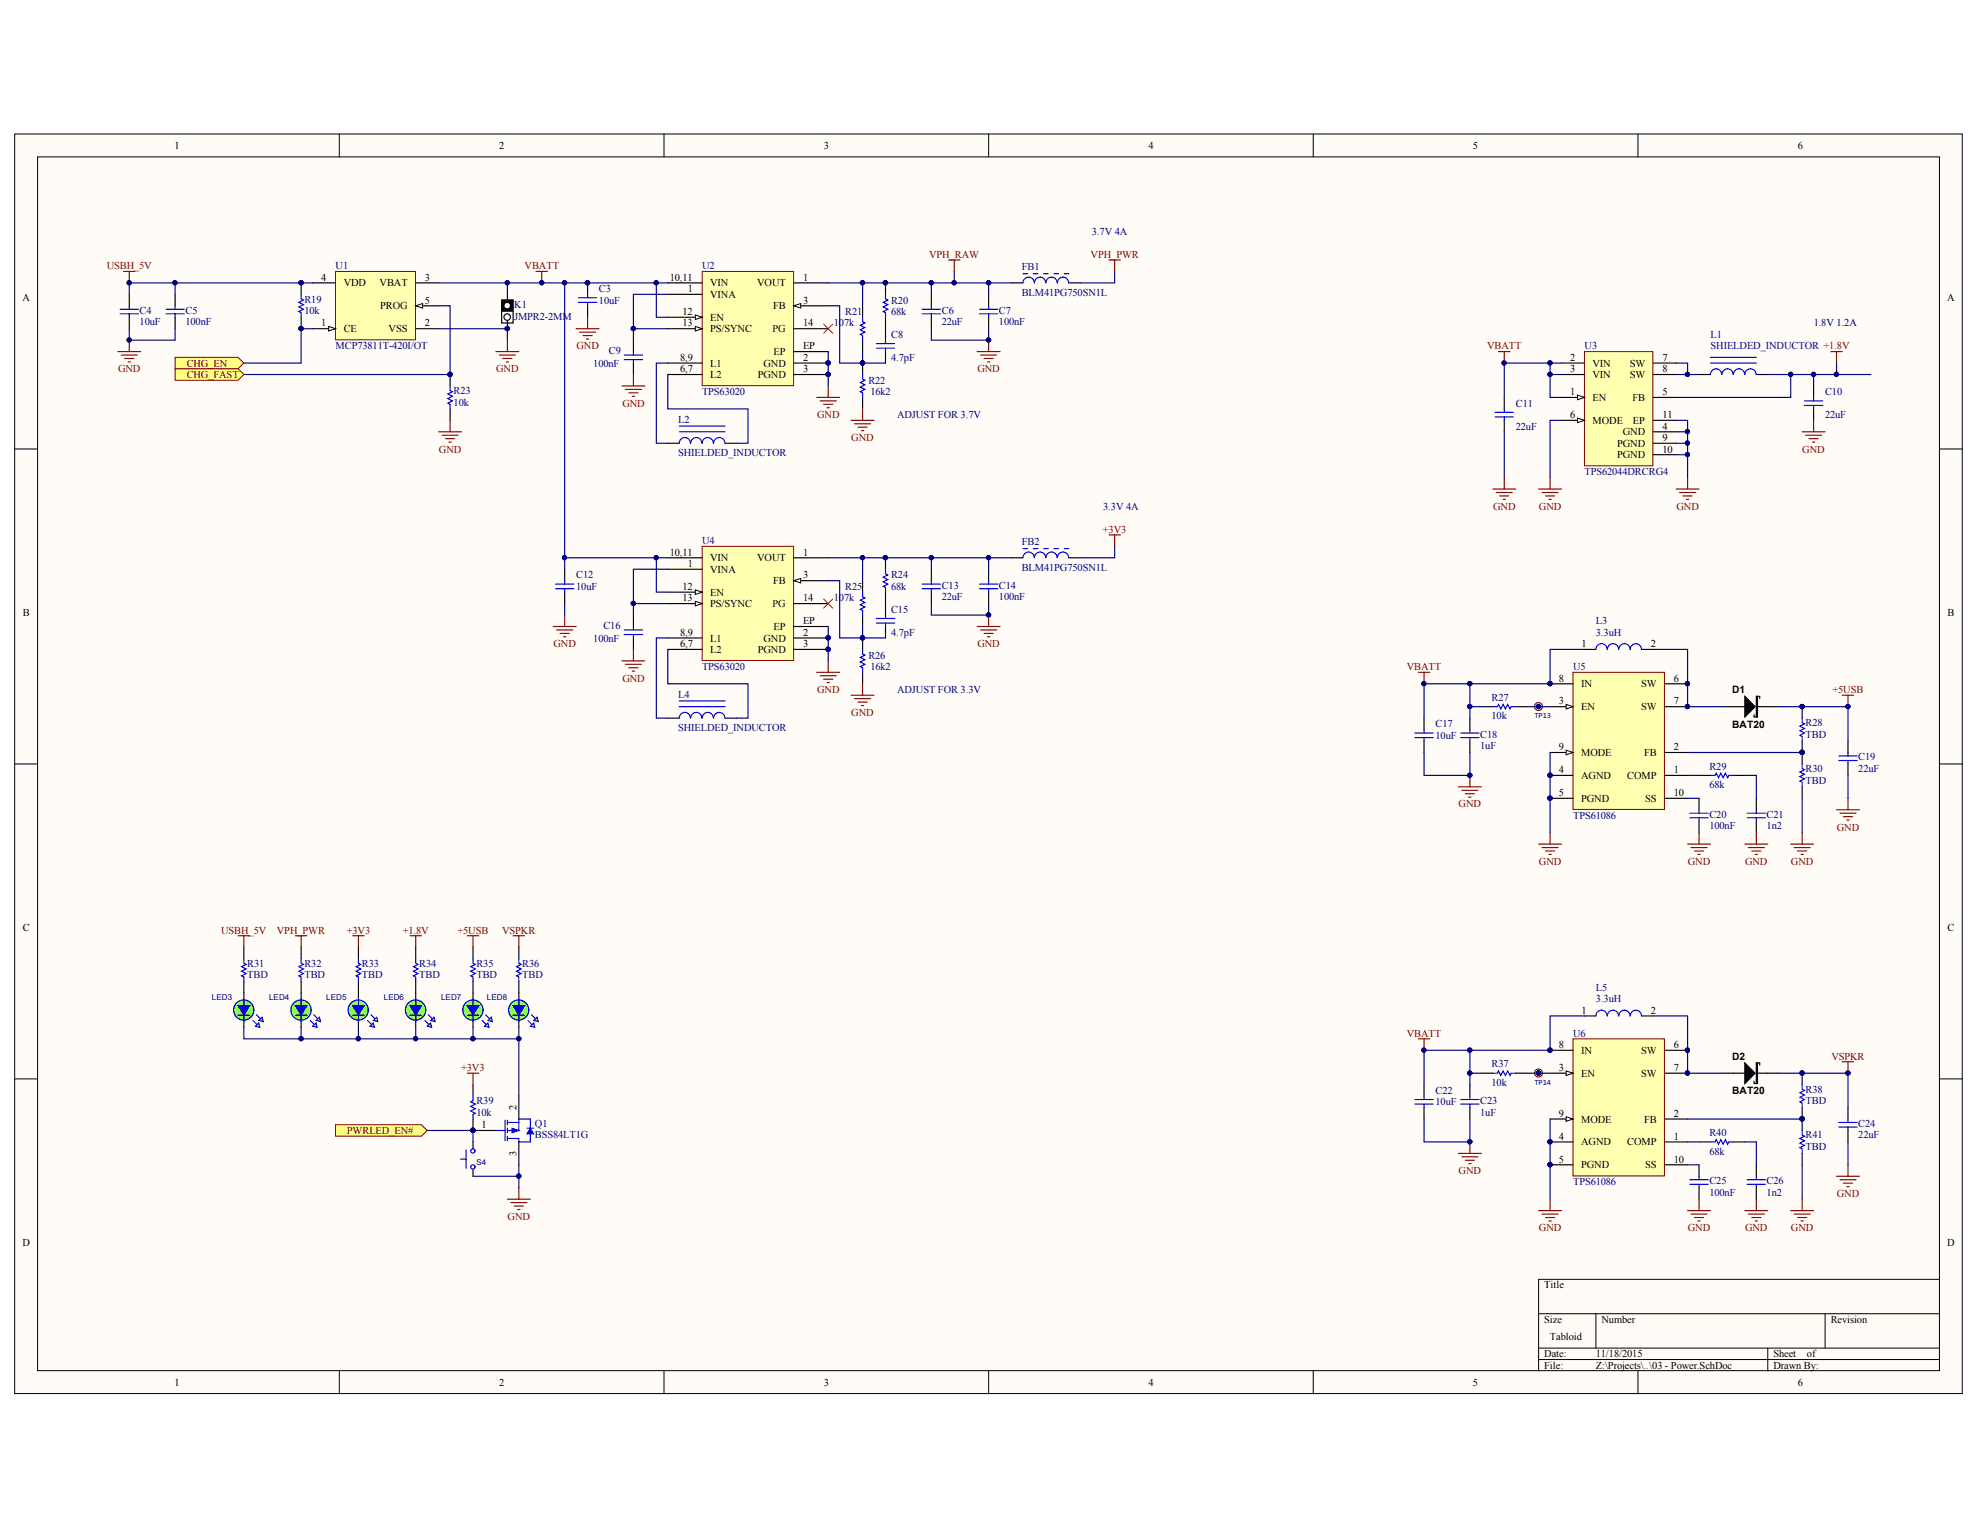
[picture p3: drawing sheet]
<svg xmlns="http://www.w3.org/2000/svg" width="279mm" height="216mm" viewBox="0 0 279 216" stroke-linecap="round" stroke-linejoin="round" font-family="sans-serif">
<defs><g id="words">
<g font-size="1.5">
<text x="24.6" y="21">1</text>
<text x="70.4" y="21">2</text>
<text x="116.2" y="21">3</text>
<text x="162.1" y="21">4</text>
<text x="207.9" y="21">5</text>
<text x="253.7" y="21">6</text>
<text x="45.3" y="39.6">4</text>
<text x="48.5" y="40.4">VDD</text>
<text x="53.6" y="40.4">VBAT</text>
<text x="60" y="39.6">3</text>
<text x="94.5" y="39.6">10,11</text>
<text x="97.1" y="41.2">1</text>
<text x="100.2" y="40.4">VIN</text>
<text x="106.8" y="40.4">VOUT</text>
<text x="113.3" y="39.6">1</text>
<text x="3.2" y="42.4">A</text>
<text x="45.3" y="46.1">1</text>
<text x="48.5" y="46.9">CE</text>
<text x="53.7" y="43.7">PROG</text>
<text x="54.8" y="46.9">VSS</text>
<text x="60" y="46.1">2</text>
<text x="60" y="42.9">5</text>
<text x="96.3" y="44.5">12</text>
<text x="96.3" y="46.1">13</text>
<text x="100.2" y="45.3">EN</text>
<text x="100.2" y="46.9">PS/SYNC</text>
<text x="100.2" y="42">VINA</text>
<text x="109" y="46.9">PG</text>
<text x="109.1" y="43.7">FB</text>
<text x="113.3" y="42.9">3</text>
<text x="113.3" y="46.1">14</text>
<text x="274.8" y="42.4">A</text>
<text x="96" y="50.9">8,9</text>
<text x="96" y="52.5">6,7</text>
<text x="100.2" y="51.7">L1</text>
<text x="100.2" y="53.3">L2</text>
<text x="106.9" y="53.3">PGND</text>
<text x="107.7" y="51.7">GND</text>
<text x="109.2" y="50.1">EP</text>
<text x="113.3" y="50.9">2</text>
<text x="113.3" y="52.5">3</text>
<text x="113.3" y="49.3">EP</text>
<text x="221.6" y="50.9">2</text>
<text x="221.6" y="52.5">3</text>
<text x="224.7" y="51.7">VIN</text>
<text x="224.7" y="53.3">VIN</text>
<text x="230" y="51.7">SW</text>
<text x="230" y="53.3">SW</text>
<text x="234.6" y="50.9">7</text>
<text x="234.6" y="52.5">8</text>
<text x="221.6" y="55.7">1</text>
<text x="221.6" y="59">6</text>
<text x="224.7" y="56.6">EN</text>
<text x="224.7" y="59.8">MODE</text>
<text x="230.3" y="56.6">FB</text>
<text x="230.4" y="59.8">EP</text>
<text x="234.6" y="55.7">5</text>
<text x="234.6" y="59">11</text>
<text x="228.2" y="63.1">PGND</text>
<text x="228.2" y="64.7">PGND</text>
<text x="229" y="61.4">GND</text>
<text x="234.6" y="60.6">4</text>
<text x="234.6" y="62.2">9</text>
<text x="234.6" y="63.9">10</text>
<text x="94.5" y="78.4">10,11</text>
<text x="96.3" y="83.3">12</text>
<text x="97.1" y="80">1</text>
<text x="100.2" y="79.2">VIN</text>
<text x="100.2" y="80.8">VINA</text>
<text x="106.8" y="79.2">VOUT</text>
<text x="109.1" y="82.4">FB</text>
<text x="113.3" y="81.6">3</text>
<text x="113.3" y="78.4">1</text>
<text x="3.2" y="86.9">B</text>
<text x="96" y="89.7">8,9</text>
<text x="96.3" y="84.9">13</text>
<text x="100.2" y="84.1">EN</text>
<text x="100.2" y="85.7">PS/SYNC</text>
<text x="109" y="85.7">PG</text>
<text x="109.2" y="88.9">EP</text>
<text x="113.3" y="89.7">2</text>
<text x="113.3" y="88.1">EP</text>
<text x="113.3" y="84.9">14</text>
<text x="274.8" y="86.9">B</text>
<text x="96" y="91.3">6,7</text>
<text x="100.2" y="90.5">L1</text>
<text x="100.2" y="92.1">L2</text>
<text x="106.9" y="92.1">PGND</text>
<text x="107.7" y="90.5">GND</text>
<text x="113.3" y="91.3">3</text>
<text x="223.2" y="91.3">1</text>
<text x="233" y="91.3">2</text>
<text x="219.9" y="96.2">8</text>
<text x="219.9" y="99.4">3</text>
<text x="223.1" y="97">IN</text>
<text x="223.1" y="100.2">EN</text>
<text x="231.6" y="97">SW</text>
<text x="231.6" y="100.2">SW</text>
<text x="236.2" y="96.2">6</text>
<text x="236.2" y="99.4">7</text>
<text x="219.9" y="105.9">9</text>
<text x="223.1" y="106.7">MODE</text>
<text x="232" y="106.7">FB</text>
<text x="236.2" y="105.9">2</text>
<text x="219.9" y="109.1">4</text>
<text x="219.9" y="112.3">5</text>
<text x="223.1" y="109.9">AGND</text>
<text x="223.1" y="113.1">PGND</text>
<text x="229.6" y="109.9">COMP</text>
<text x="232.2" y="113.1">SS</text>
<text x="236.2" y="112.3">10</text>
<text x="236.2" y="109.1">1</text>
<text x="3.2" y="131.3">C</text>
<text x="274.8" y="131.3">C</text>
<text x="223.2" y="143.1">1</text>
<text x="233" y="143.1">2</text>
<text x="219.9" y="147.9">8</text>
<text x="223.1" y="148.7">IN</text>
<text x="231.6" y="148.7">SW</text>
<text x="236.2" y="147.9">6</text>
<text x="219.9" y="151.1">3</text>
<text x="223.1" y="151.9">EN</text>
<text x="231.6" y="151.9">SW</text>
<text x="236.2" y="151.1">7</text>
<text x="67.9" y="159.2">1</text>
<text x="72.9" y="156.6" transform="rotate(-90 72.9 156.6)">2</text>
<text x="219.9" y="157.6">9</text>
<text x="219.9" y="160.8">4</text>
<text x="223.1" y="158.4">MODE</text>
<text x="223.1" y="161.6">AGND</text>
<text x="229.6" y="161.6">COMP</text>
<text x="232" y="158.4">FB</text>
<text x="236.2" y="160.8">1</text>
<text x="236.2" y="157.6">2</text>
<text x="72.9" y="163.2" transform="rotate(-90 72.9 163.2)">3</text>
<text x="219.9" y="164.1">5</text>
<text x="223.1" y="164.9">PGND</text>
<text x="232.2" y="164.9">SS</text>
<text x="236.2" y="164.1">10</text>
<text x="3.2" y="175.8">D</text>
<text x="274.8" y="175.8">D</text>
<text x="217.9" y="181.8">Title</text>
<text x="217.9" y="186.7">Size</text>
<text x="217.9" y="191.5">Date:</text>
<text x="218.7" y="189.1">Tabloid</text>
<text x="225.2" y="191.5">11/18/2015</text>
<text x="226" y="186.7">Number</text>
<text x="250.3" y="191.5">Sheet</text>
<text x="255" y="191.5">of</text>
<text x="258.3" y="186.7">Revision</text>
<text x="24.6" y="195.6">1</text>
<text x="70.4" y="195.6">2</text>
<text x="116.2" y="195.6">3</text>
<text x="162.1" y="195.6">4</text>
<text x="207.9" y="195.6">5</text>
<text x="217.9" y="193.1">File:</text>
<text x="225.2" y="193.1">Z:\Projects\..\03 - Power.SchDoc</text>
<text x="250.3" y="193.1">Drawn By:</text>
<text x="253.7" y="195.6">6</text>
</g>
<g font-size="1.5" fill="#000080">
<text x="154.1" y="33.1">3.7V 4A</text>
<text x="47.4" y="38">U1</text>
<text x="84.5" y="41.2">C3</text>
<text x="99.1" y="38">U2</text>
<text x="144.2" y="38.2">FB1</text>
<text x="144.2" y="41.7">BLM41PG750SN1L</text>
<text x="19.7" y="45.9">10uF</text>
<text x="19.7" y="44.3">C4</text>
<text x="26.2" y="45.9">100nF</text>
<text x="26.2" y="44.3">C5</text>
<text x="43" y="44.3">10k</text>
<text x="43" y="42.7">R19</text>
<text x="72.6" y="43.5">K1</text>
<text x="72.6" y="45.1">JMPR2-2MM</text>
<text x="84.5" y="42.9">10uF</text>
<text x="117.7" y="46.1">107k</text>
<text x="119.3" y="44.5">R21</text>
<text x="125.7" y="47.7">C8</text>
<text x="125.7" y="44.5">68k</text>
<text x="125.7" y="42.9">R20</text>
<text x="132.9" y="45.9">22uF</text>
<text x="132.9" y="44.3">C6</text>
<text x="141" y="45.9">100nF</text>
<text x="141" y="44.3">C7</text>
<text x="241.4" y="47.7">L1</text>
<text x="255.9" y="46.1">1.8V 1.2A</text>
<text x="47.4" y="49.3">MCP73811T-420I/OT</text>
<text x="83.7" y="51.7">100nF</text>
<text x="85.9" y="50">C9</text>
<text x="125.7" y="50.9">4.7pF</text>
<text x="223.6" y="49.3">U3</text>
<text x="241.4" y="49.3">SHIELDED_INDUCTOR +1.8V</text>
<text x="64" y="57.2">10k</text>
<text x="64" y="55.6">R23</text>
<text x="95.7" y="59.6">L2</text>
<text x="99.1" y="55.7">TPS63020</text>
<text x="122.5" y="54.1">R22</text>
<text x="122.8" y="55.7">16k2</text>
<text x="126.6" y="59">ADJUST FOR 3.7V</text>
<text x="213.9" y="57.4">C11</text>
<text x="257.5" y="59">22uF</text>
<text x="257.5" y="55.7">C10</text>
<text x="95.7" y="64.3">SHIELDED_INDUCTOR</text>
<text x="213.9" y="60.6">22uF</text>
<text x="155.7" y="71.9">3.3V 4A</text>
<text x="223.6" y="67.1">TPS62044DRCRG4</text>
<text x="99.1" y="76.8">U4</text>
<text x="144.2" y="76.9">FB2</text>
<text x="81.3" y="83.3">10uF</text>
<text x="81.3" y="81.6">C12</text>
<text x="119.3" y="83.3">R25</text>
<text x="125.7" y="83.3">68k</text>
<text x="125.7" y="81.6">R24</text>
<text x="132.9" y="83.1">C13</text>
<text x="141" y="83.1">C14</text>
<text x="144.2" y="80.5">BLM41PG750SN1L</text>
<text x="85.2" y="88.8">C16</text>
<text x="117.7" y="84.9">107k</text>
<text x="125.7" y="89.7">4.7pF</text>
<text x="125.7" y="86.5">C15</text>
<text x="132.9" y="84.7">22uF</text>
<text x="141" y="84.7">100nF</text>
<text x="225.2" y="88.1">L3</text>
<text x="225.2" y="89.7">3.3uH</text>
<text x="83.7" y="90.5">100nF</text>
<text x="99.1" y="94.5">TPS63020</text>
<text x="122.5" y="92.9">R26</text>
<text x="122.8" y="94.5">16k2</text>
<text x="222" y="94.5">U5</text>
<text x="95.7" y="98.4">L4</text>
<text x="126.6" y="97.8">ADJUST FOR 3.3V</text>
<text x="210.5" y="101.5">10k</text>
<text x="210.5" y="98.9">R27</text>
<text x="95.7" y="103.1">SHIELDED_INDUCTOR</text>
<text x="202.6" y="104.3">10uF</text>
<text x="202.6" y="102.6">C17</text>
<text x="208.9" y="105.7">1uF</text>
<text x="208.9" y="104.1">C18</text>
<text x="254.8" y="104.1">TBD</text>
<text x="254.8" y="102.5">R28</text>
<text x="262.2" y="107.3">C19</text>
<text x="241.2" y="111.2">68k</text>
<text x="241.2" y="108.6">R29</text>
<text x="254.8" y="110.6">TBD</text>
<text x="254.8" y="109">R30</text>
<text x="262.2" y="109">22uF</text>
<text x="222" y="115.6">TPS61086</text>
<text x="241.2" y="117">100nF</text>
<text x="241.2" y="115.4">C20</text>
<text x="249.3" y="117">1n2</text>
<text x="249.3" y="115.4">C21</text>
<text x="34.9" y="136.4">R31</text>
<text x="43" y="136.4">R32</text>
<text x="51.1" y="136.4">R33</text>
<text x="59.2" y="136.4">R34</text>
<text x="67.2" y="136.4">R35</text>
<text x="73.7" y="136.4">R36</text>
<text x="34.9" y="138">TBD</text>
<text x="43" y="138">TBD</text>
<text x="51.1" y="138">TBD</text>
<text x="59.2" y="138">TBD</text>
<text x="67.2" y="138">TBD</text>
<text x="73.7" y="138">TBD</text>
<text x="225.2" y="139.8">L5</text>
<text x="225.2" y="141.4">3.3uH</text>
<text x="222" y="146.3">U6</text>
<text x="67.2" y="155.8">R39</text>
<text x="202.6" y="156">10uF</text>
<text x="202.6" y="154.3">C22</text>
<text x="208.9" y="155.8">C23</text>
<text x="210.5" y="153.2">10k</text>
<text x="210.5" y="150.6">R37</text>
<text x="254.8" y="155.8">TBD</text>
<text x="254.8" y="154.2">R38</text>
<text x="67.2" y="157.4">10k</text>
<text x="75.5" y="159">Q1</text>
<text x="75.5" y="160.6">BSS84LT1G</text>
<text x="208.9" y="157.4">1uF</text>
<text x="241.2" y="160.3">R40</text>
<text x="254.8" y="160.6">R41</text>
<text x="262.2" y="160.6">22uF</text>
<text x="262.2" y="159">C24</text>
<text x="222" y="167.3">TPS61086</text>
<text x="241.2" y="167.1">C25</text>
<text x="241.2" y="162.9">68k</text>
<text x="249.3" y="167.1">C26</text>
<text x="254.8" y="162.3">TBD</text>
<text x="241.2" y="168.8">100nF</text>
<text x="249.3" y="168.8">1n2</text>
</g>
<g font-size="1.5" fill="#800000">
<text x="15.1" y="38">USBH_5V</text>
<text x="74" y="38">VBATT</text>
<text x="131.1" y="36.4">VPH_RAW</text>
<text x="153.9" y="36.4">VPH_PWR</text>
<text x="16.7" y="52.5">GND</text>
<text x="26.3" y="51.7">CHG_EN</text>
<text x="26.3" y="53.3">CHG_FAST</text>
<text x="70" y="52.5">GND</text>
<text x="81.3" y="49.3">GND</text>
<text x="137.9" y="52.5">GND</text>
<text x="209.8" y="49.3">VBATT</text>
<text x="87.8" y="57.4">GND</text>
<text x="115.3" y="59">GND</text>
<text x="61.9" y="63.9">GND</text>
<text x="120.1" y="62.2">GND</text>
<text x="254.3" y="63.9">GND</text>
<text x="210.7" y="71.9">GND</text>
<text x="217.2" y="71.9">GND</text>
<text x="236.6" y="71.9">GND</text>
<text x="155.6" y="75.1">+3V3</text>
<text x="78.1" y="91.3">GND</text>
<text x="137.9" y="91.3">GND</text>
<text x="198.5" y="94.5">VBATT</text>
<text x="87.8" y="96.2">GND</text>
<text x="115.3" y="97.8">GND</text>
<text x="120.1" y="101">GND</text>
<text x="258.6" y="97.8">+5USB</text>
<text x="205.8" y="113.9">GND</text>
<text x="259.2" y="117.2">GND</text>
<text x="217.2" y="122">GND</text>
<text x="238.2" y="122">GND</text>
<text x="246.2" y="122">GND</text>
<text x="252.7" y="122">GND</text>
<text x="31.2" y="131.7">USBH_5V</text>
<text x="39.1" y="131.7">VPH_PWR</text>
<text x="48.9" y="131.7">+3V3</text>
<text x="56.8" y="131.7">+1.8V</text>
<text x="64.6" y="131.7">+5USB</text>
<text x="70.9" y="131.7">VSPKR</text>
<text x="198.5" y="146.3">VBATT</text>
<text x="258.4" y="149.5">VSPKR</text>
<text x="65.1" y="151.1">+3V3</text>
<text x="49" y="160">PWRLED_EN#</text>
<text x="205.8" y="165.7">GND</text>
<text x="71.6" y="172.1">GND</text>
<text x="217.2" y="173.7">GND</text>
<text x="238.2" y="173.7">GND</text>
<text x="246.2" y="173.7">GND</text>
<text x="252.7" y="173.7">GND</text>
<text x="259.2" y="168.9">GND</text>
</g>
<g font-size="1.4">
<text x="244.4" y="97.8">D1</text>
<text x="244.4" y="102.7">BAT20</text>
<text x="244.4" y="149.5">D2</text>
<text x="244.4" y="154.3">BAT20</text>
</g>
<g font-size="1.1" fill="#000080">
<text x="216.5" y="101.3">TP13</text>
<text x="29.9" y="141.2">LED3</text>
<text x="38" y="141.2">LED4</text>
<text x="46" y="141.2">LED5</text>
<text x="54.2" y="141.2">LED6</text>
<text x="62.2" y="141.2">LED7</text>
<text x="68.7" y="141.2">LED8</text>
<text x="216.5" y="153">TP14</text>
<text x="67.2" y="164.4">S4</text>
</g>
</g></defs>
<g fill="#fffcf8" stroke="#000" stroke-width=".14">
<path d="M2.1 18.9h274.8v177.7h-274.8z"/>
<path d="M5.3 22.1h268.4v171.3h-268.4z"/>
</g>
<g fill="none" stroke="#000" stroke-width=".14">
<path d="M47.9 18.9v3.2M93.7 18.9v3.2M139.5 18.9v3.2M185.3 18.9v3.2M231.1 18.9v3.2M2.1 63.4h3.2M273.7 63.4h3.2M2.1 107.8h3.2M273.7 107.8h3.2M2.1 152.2h3.2M273.7 152.2h3.2M47.9 193.5v3.2"/>
<path d="M93.7 193.5v3.2M139.5 193.5v3.2M185.3 193.5v3.2M217.1 185.4h56.6M217.1 190.2h56.6M217.1 191.8h56.6M225.2 185.4v4.8M231.1 193.5v3.2M249.5 190.2v3.3M257.5 185.4v4.8M273.7 180.5h-56.6v13"/>
</g>
<path d="M142.7 39.9h1.7M150.8 39.9h1.6M70.8 42.3h1.6v3.3h-1.6zM71.6 41.5v2.1M71.6 44.3v2.1M131.4 41.5v1.7M131.4 44.8v1.6M139.5 41.5v1.7M139.5 44.8v1.6" fill="none" stroke="#000" stroke-width=".16"/>
<g fill="none" stroke="#00f" stroke-width=".16">
<path d="M144.4 38.6h.6M145.8 38.6h.7M145.9 39.9a.79 .79 0 0 0-.8-.8 .79 .79 0 0 0-.7 .8M147.3 38.6h.6M147.6 39.9a.79 .79 0 0 0-.8-.8 .79 .79 0 0 0-.8 .8M148.7 38.6h.7M149.2 39.9a.79 .79 0 0 0-.8-.8 .79 .79 0 0 0-.8 .8M150.2 38.6h.6M150.8 39.9a.79 .79 0 0 0-.8-.8 .79 .79 0 0 0-.8 .8M130.1 43.6h2.6M130.1 44.3h2.6M131.4 43.2v.4"/>
<path d="M131.4 44.3v.5M138.2 43.6h2.6M138.2 44.3h2.6M139.5 43.2v.4M139.5 44.3v.5"/>
</g>
<path d="M134.7 38.3v1.6M139.5 39.9v1.6M157.3 38.3v1.6h-4.9M131.4 46.4v1.6h8.1v-1.6" fill="none" stroke="#000080" stroke-width=".16"/>
<g fill="#000080" stroke="#000080" stroke-width=".14">
<circle cx="139.5" cy="39.9" r=".3"/>
<circle cx="139.5" cy="48" r=".3"/>
<circle cx="134.6" cy="39.9" r=".3"/>
<circle cx="71.6" cy="46.4" r=".3"/>
</g>
<g fill="none" stroke="#800000" stroke-width=".16">
<path d="M133.8 36.7h1.7M134.7 36.7v1.6M156.5 36.7h1.6M157.3 36.7v1.6M70 49.6h3.2M70.5 50.1h2.2M71 50.6h1.2M71.4 51.1h.4M71.6 48v1.6M137.9 49.6h3.2M138.4 50.1h2.2M138.9 50.6h1.3"/>
<path d="M139.3 51.1h.4M139.5 48v1.6"/>
</g>
<circle cx="71.6" cy="44.7" r=".46" fill="#f0ffff" stroke="#000" stroke-width=".16"/>
<path d="M70.8 42.3h1.6v1.6h-1.6z" fill="#000" stroke="#000" stroke-width=".14"/>
<circle cx="71.6" cy="43.1" r=".46" fill="#f0ffff" stroke="#000" stroke-width=".16"/>
<circle cx="71.6" cy="46.4" r=".3" fill="#000080" stroke="#000080" stroke-width=".14"/>
<path d="M99.1 38.3h12.9v16.1h-12.9z" fill="#ffffb0" stroke="#800000" stroke-width=".14"/>
<path d="M94.2 44.8h4.9" fill="none" stroke="#000" stroke-width=".16"/>
<path d="M98.1 44.4l1 .4-1 .3z" fill="#fffcf8"/>
<path d="M98.1 44.4l1 .4-1 .3z" fill="none" stroke="#000" stroke-width=".14"/>
<path d="M112 43.2h4.9" fill="none" stroke="#000" stroke-width=".16"/>
<path d="M112 43.2l1-.4v.7z" fill="#fffcf8"/>
<path d="M112 43.2l1-.4v.7z" fill="none" stroke="#000" stroke-width=".14"/>
<path d="M94.2 46.4h4.9M112 51.2h4.9" fill="none" stroke="#000" stroke-width=".16"/>
<circle cx="116.9" cy="51.2" r=".3" fill="#000080" stroke="#000080" stroke-width=".14"/>
<path d="M98.1 46.1l1 .3-1 .3z" fill="#fffcf8"/>
<path d="M98.1 46.1l1 .3-1 .3z" fill="none" stroke="#000" stroke-width=".14"/>
<g fill="none" stroke="#000" stroke-width=".16">
<path d="M82.9 39.9v1.6M94.2 39.9h4.9M112 39.9h4.9M125 39.9v1.6M82.9 43.2v1.6M89.4 48v1.6M89.4 51.2v1.6M94.2 51.2h4.9M94.2 52.8h4.9M94.2 41.5h4.9M112 52.8h4.9M112 49.6h4.9"/>
<path d="M112 46.4h4.9M121.7 43.2v1.6M121.7 48v1.6M121.7 51.2v1.6M121.7 56.1v1.6M125 44.8v3.2M125 49.6v1.6M94.2 62.5h1.7M102.3 62.5h1.6"/>
</g>
<g fill="#000080" stroke="#000080" stroke-width=".14">
<circle cx="116.9" cy="52.8" r=".3"/>
<circle cx="116.9" cy="51.2" r=".3"/>
<circle cx="121.7" cy="51.2" r=".3"/>
<circle cx="124.9" cy="39.9" r=".3"/>
<circle cx="76.4" cy="39.9" r=".3"/>
<circle cx="89.4" cy="46.4" r=".3"/>
<circle cx="82.9" cy="39.9" r=".3"/>
<circle cx="121.7" cy="39.9" r=".3"/>
<circle cx="139.5" cy="39.9" r=".3"/>
<circle cx="134.6" cy="39.9" r=".3"/>
<circle cx="131.4" cy="39.9" r=".3"/>
<circle cx="92.6" cy="39.9" r=".3"/>
</g>
<g fill="none" stroke="#800000" stroke-width=".16">
<path d="M75.6 38.3h1.7M76.4 38.3v1.6M81.3 46.4h3.2M81.8 46.9h2.2M82.3 47.4h1.3M82.8 47.8h.3M82.9 44.8v1.6M87.8 54.5h3.2M88.3 55h2.2M88.7 55.4h1.3M89.2 55.9h.3M89.4 52.8v1.7"/>
<path d="M115.3 56.1h3.2M115.7 56.6h2.3M116.2 57.1h1.3M116.7 57.5h.3M116.9 54.5v1.6M120.1 59.3h3.2M120.6 59.8h2.3M121.7 57.7v1.6M121.1 60.3h1.3M121.6 60.8h.3"/>
</g>
<g fill="none" stroke="#00f" stroke-width=".16">
<path d="M81.6 42h2.6M81.6 42.7h2.6M82.9 41.5v.5M82.9 42.7v.5M88.1 50.7h2.6M88.1 50.1h2.6M89.4 49.6v.5M89.4 50.7v.5M121.7 44.8v.6l.3 .2-.6 .3 .6 .3-.6 .3 .6 .4-.6 .3 .3 .2v.6M121.7 52.8v.7l.3 .2-.6 .3 .6 .3-.6 .3 .6 .4-.6 .3 .3 .1v.7M123.7 48.5h2.5M123.7 49.1h2.5"/>
<path d="M125 41.5v.7l.3 .1-.7 .4 .7 .3-.7 .3 .7 .3-.7 .4 .4 .1v.7M125 48v.5M125 49.1v.5M95.9 60.9h6.4M95.9 60.1h6.4M97.4 62.5a.78 .78 0 0 0-.8-.8 .78 .78 0 0 0-.7 .8M99 62.5a.78 .78 0 0 0-.7-.8 .78 .78 0 0 0-.8 .8M100.7 62.5a.78 .78 0 0 0-.8-.8 .78 .78 0 0 0-.8 .8M102.3 62.5a.79 .79 0 0 0-.8-.8 .79 .79 0 0 0-.8 .8"/>
</g>
<path d="M92.6 39.9v4.9h1.6M116.9 39.9h4.8M131.4 39.9h-9.7v3.3M142.7 39.9h-11.3v1.6M89.4 46.4v1.6M94.2 41.5h-4.8v4.9h4.8M94.2 52.8v4.9h11.4v4.8h-1.7M94.2 51.2h-1.6v11.3h1.6M116.9 49.6v4.9M116.9 43.2h1.6v8h3.2M121.7 49.6v1.6h3.3" fill="none" stroke="#000080" stroke-width=".16"/>
<path d="M116.2 45.7l1.3 1.3M117.5 45.7l-1.3 1.3" fill="none" stroke="#f00" stroke-width=".14"/>
<path d="M47.3 38.3h11.3v9.7h-11.3z" fill="#ffffb0" stroke="#800000" stroke-width=".14"/>
<path d="M44.1 39.9h3.2M58.7 39.9h3.2M44.1 46.4h3.2M58.7 46.4h3.2" fill="none" stroke="#000" stroke-width=".16"/>
<path d="M46.4 46.1l.9 .3-.9 .3z" fill="#fffcf8"/>
<path d="M46.4 46.1l.9 .3-.9 .3z" fill="none" stroke="#000" stroke-width=".14"/>
<path d="M58.7 43.2h3.2" fill="none" stroke="#000" stroke-width=".16"/>
<path d="M58.7 43.2l.9-.4v.7z" fill="#fffcf8"/>
<path d="M58.7 43.2l.9-.4v.7z" fill="none" stroke="#000" stroke-width=".14"/>
<path d="M42.5 39.9v1.6M18.2 41.5v1.7M18.2 44.8v1.6M24.7 41.5v1.7M24.7 44.8v1.6M42.5 44.8v1.6" fill="none" stroke="#000" stroke-width=".16"/>
<path d="M16.9 43.6h2.6M16.9 44.3h2.6M18.2 43.2v.4M18.2 44.3v.5M23.4 43.6h2.6M23.4 44.3h2.6M24.7 43.2v.4M24.7 44.3v.5M42.5 41.5v.7l.3 .1-.6 .4 .6 .3-.6 .3 .6 .3-.6 .4 .3 .1v.7" fill="none" stroke="#00f" stroke-width=".16"/>
<path d="M24.7 39.9h19.4M18.2 46.4v1.6h6.5v-1.6M18.2 41.5v-1.6h6.5v1.6M44.1 46.4h-1.6v4.8h-8.1M61.9 43.2h1.6v9.6h-29.1" fill="none" stroke="#000080" stroke-width=".16"/>
<g fill="#000080" stroke="#000080" stroke-width=".14">
<circle cx="18.2" cy="48" r=".3"/>
<circle cx="24.7" cy="39.9" r=".3"/>
<circle cx="18.2" cy="39.9" r=".3"/>
<circle cx="42.5" cy="46.4" r=".3"/>
<circle cx="42.5" cy="39.9" r=".3"/>
<circle cx="63.5" cy="52.8" r=".3"/>
</g>
<g fill="#ffff80" stroke="#800000" stroke-width=".14">
<path d="M24.7 50.4h8.9l.8 .8-.8 .8h-8.9z" fill-rule="evenodd"/>
<path d="M24.7 52h8.9l.8 .8-.8 .9h-8.9z" fill-rule="evenodd"/>
</g>
<path d="M63.5 52.8v1.7M63.5 57.7v1.6M142.7 78.7h1.7M150.8 78.7h1.6M131.4 80.3v1.6M131.4 83.6v1.6M139.5 80.3v1.6M139.5 83.6v1.6" fill="none" stroke="#000" stroke-width=".16"/>
<g fill="#000080" stroke="#000080" stroke-width=".14">
<circle cx="63.5" cy="52.8" r=".3"/>
<circle cx="71.6" cy="39.9" r=".3"/>
<circle cx="139.5" cy="78.7" r=".3"/>
<circle cx="139.5" cy="86.8" r=".3"/>
</g>
<g fill="none" stroke="#00f" stroke-width=".16">
<path d="M63.5 54.5v.6l.3 .2-.6 .3 .6 .3-.6 .3 .6 .4-.6 .3 .3 .2v.6M144.4 77.4h.6M145.8 77.4h.7M145.9 78.7a.79 .79 0 0 0-.8-.8 .79 .79 0 0 0-.7 .8M147.3 77.4h.6M147.6 78.7a.79 .79 0 0 0-.8-.8 .79 .79 0 0 0-.8 .8M148.7 77.4h.7M149.2 78.7a.79 .79 0 0 0-.8-.8 .79 .79 0 0 0-.8 .8M150.2 77.4h.6M150.8 78.7a.79 .79 0 0 0-.8-.8 .79 .79 0 0 0-.8 .8M130.1 82.4h2.6M130.1 83.1h2.6"/>
<path d="M131.4 81.9v.5M131.4 83.1v.5M138.2 82.4h2.6M138.2 83.1h2.6M139.5 81.9v.5M139.5 83.1v.5"/>
</g>
<path d="M63.5 59.3v1.6M61.9 60.9h3.2M62.4 61.4h2.2M62.9 61.9h1.3M63.4 62.4h.3M156.5 75.5h1.6M157.3 75.5v1.6M137.9 88.4h3.2M138.4 88.9h2.2M138.9 89.4h1.3M139.3 89.9h.4M139.5 86.8v1.6" fill="none" stroke="#800000" stroke-width=".16"/>
<path d="M61.9 39.9h9.7M139.5 78.7v1.6M157.3 77.1v1.6h-4.9M131.4 85.2v1.6h8.1v-1.6" fill="none" stroke="#000080" stroke-width=".16"/>
<path d="M99.1 77.1h12.9v16.1h-12.9z" fill="#ffffb0" stroke="#800000" stroke-width=".14"/>
<path d="M94.2 83.6h4.9" fill="none" stroke="#000" stroke-width=".16"/>
<path d="M98.1 83.2l1 .4-1 .3z" fill="#fffcf8"/>
<path d="M98.1 83.2l1 .4-1 .3z" fill="none" stroke="#000" stroke-width=".14"/>
<path d="M112 81.9h4.9" fill="none" stroke="#000" stroke-width=".16"/>
<path d="M112 81.9l1-.3v.7z" fill="#fffcf8"/>
<path d="M112 81.9l1-.3v.7z" fill="none" stroke="#000" stroke-width=".14"/>
<path d="M94.2 85.2h4.9M112 90h4.9" fill="none" stroke="#000" stroke-width=".16"/>
<circle cx="116.9" cy="90" r=".3" fill="#000080" stroke="#000080" stroke-width=".14"/>
<path d="M98.1 84.9l1 .3-1 .3z" fill="#fffcf8"/>
<path d="M98.1 84.9l1 .3-1 .3z" fill="none" stroke="#000" stroke-width=".14"/>
<g fill="none" stroke="#000" stroke-width=".16">
<path d="M239.8 52.8h1.6M247.8 52.8h1.7M94.2 78.7h4.9M112 78.7h4.9M125 78.7v1.6M79.7 80.3v1.6M79.7 83.6v1.6M89.4 86.8v1.6M89.4 90v1.6M94.2 90h4.9M94.2 91.6h4.9M94.2 80.3h4.9"/>
<path d="M112 91.6h4.9M112 88.4h4.9M112 85.2h4.9M121.7 81.9v1.7M121.7 86.8v1.6M121.7 90v1.6M121.7 94.9v1.6M125 83.6v3.2M125 88.4v1.6M94.2 101.3h1.7M102.3 101.3h1.6"/>
</g>
<g fill="#000080" stroke="#000080" stroke-width=".14">
<circle cx="116.9" cy="91.6" r=".3"/>
<circle cx="116.9" cy="90" r=".3"/>
<circle cx="121.7" cy="90" r=".3"/>
<circle cx="124.9" cy="78.7" r=".3"/>
<circle cx="89.4" cy="85.2" r=".3"/>
<circle cx="121.7" cy="78.7" r=".3"/>
<circle cx="139.5" cy="78.7" r=".3"/>
<circle cx="131.4" cy="78.7" r=".3"/>
<circle cx="92.6" cy="78.7" r=".3"/>
<circle cx="71.6" cy="39.9" r=".3"/>
<circle cx="76.4" cy="39.9" r=".3"/>
<circle cx="79.7" cy="39.9" r=".3"/>
<circle cx="82.9" cy="39.9" r=".3"/>
<circle cx="92.6" cy="39.9" r=".3"/>
<circle cx="79.7" cy="78.7" r=".3"/>
<circle cx="238.1" cy="52.8" r=".3"/>
<circle cx="218.7" cy="52.8" r=".3"/>
<circle cx="218.7" cy="51.2" r=".3"/>
<circle cx="238.1" cy="64.1" r=".3"/>
<circle cx="238.1" cy="62.5" r=".3"/>
</g>
<g fill="none" stroke="#800000" stroke-width=".16">
<path d="M217.1 69h3.3M217.6 69.5h2.3M218.1 70h1.3M218.6 70.5h.3M218.7 67.4v1.6M236.5 69h3.3M237 69.5h2.3M237.5 70h1.3M238 70.5h.3M238.1 67.4v1.6M78.1 88.4h3.2M78.6 88.9h2.2"/>
<path d="M79 89.4h1.3M79.5 89.9h.3M79.7 86.8v1.6M87.8 93.3h3.2M88.3 93.7h2.2M88.7 94.2h1.3M89.2 94.7h.3M89.4 91.6v1.7M115.3 94.9h3.2M115.7 95.4h2.3M116.2 95.8h1.3M116.7 96.3h.3"/>
<path d="M116.9 93.3v1.6M120.1 98.1h3.2M120.6 98.6h2.3M121.1 99.1h1.3M121.6 99.6h.3M121.7 96.5v1.6"/>
</g>
<g fill="none" stroke="#00f" stroke-width=".16">
<path d="M241.4 51.2h6.4M241.4 50.4h6.4M242.9 52.8a.78 .78 0 0 0-.7-.8 .78 .78 0 0 0-.8 .8M244.6 52.8a.78 .78 0 0 0-.8-.8 .78 .78 0 0 0-.8 .8M247.8 52.8a.81 .81 0 0 0-.8-.8 .81 .81 0 0 0-.8 .8 .79 .79 0 0 0-.8-.8 .79 .79 0 0 0-.8 .8M78.4 82.4h2.6M78.4 83.1h2.6M79.7 81.9v.5M79.7 83.1v.5M88.1 89.5h2.6M88.1 88.9h2.6M89.4 88.4v.5"/>
<path d="M89.4 89.5v.5M95.9 99.7h6.4M95.9 98.9h6.4M121.7 83.6v.6l.3 .2-.6 .3 .6 .3-.6 .3 .6 .4-.6 .3 .3 .1v.7M121.7 91.6v.7l.3 .1-.6 .4 .6 .3-.6 .3 .6 .3-.6 .4 .3 .1v.7M123.7 87.3h2.5M123.7 87.9h2.5M125 80.3v.7l.3 .1-.7 .4 .7 .3-.7 .3 .7 .3-.7 .4 .4 .1v.7M125 86.8v.5M125 87.9v.5M97.4 101.3a.78 .78 0 0 0-.8-.8 .78 .78 0 0 0-.7 .8M99 101.3a.78 .78 0 0 0-.7-.8 .78 .78 0 0 0-.8 .8"/>
<path d="M100.7 101.3a.78 .78 0 0 0-.8-.8 .78 .78 0 0 0-.8 .8M102.3 101.3a.79 .79 0 0 0-.8-.8 .79 .79 0 0 0-.8 .8"/>
</g>
<g fill="none" stroke="#000080" stroke-width=".16">
<path d="M79.7 39.9v38.8h12.9M94.2 39.9h-22.6v1.6M218.7 52.8v3.3h1.7M220.4 51.2h-1.7v1.6h1.7M220.4 59.3h-1.7v8.1M236.5 51.2h1.6v1.6M79.7 78.7v1.6M94.2 78.7h-1.6v4.9h1.6M116.9 78.7h4.8M131.4 78.7h-9.7v3.2M142.7 78.7h-11.3v1.6M236.5 64.2h1.6"/>
<path d="M236.5 62.5h1.6M79.7 85.2v1.6M89.4 85.2v1.6M94.2 80.3h-4.8v4.9h4.8M94.2 91.6v4.9h11.4v4.8h-1.7M94.2 90h-1.6v11.3h1.6M116.9 88.4v4.9M116.9 81.9h1.6v8.1h3.2M121.7 88.4v1.6h3.3"/>
</g>
<path d="M116.2 84.5l1.3 1.3M117.5 84.5l-1.3 1.3" fill="none" stroke="#f00" stroke-width=".14"/>
<path d="M223.6 49.6h9.6v16.1h-9.6z" fill="#ffffb0" stroke="#800000" stroke-width=".14"/>
<path d="M220.4 56.1h3.2" fill="none" stroke="#000" stroke-width=".16"/>
<path d="M222.6 55.8l1 .3-1 .3z" fill="#fffcf8"/>
<path d="M222.6 55.8l1 .3-1 .3z" fill="none" stroke="#000" stroke-width=".14"/>
<path d="M220.4 51.2h3.2M220.4 52.8h3.2M220.4 59.3h3.2M233.3 56.1h3.2M233.3 60.9h3.2" fill="none" stroke="#000" stroke-width=".16"/>
<path d="M222.6 59l1 .3-1 .3z" fill="#fffcf8"/>
<path d="M222.6 59l1 .3-1 .3z" fill="none" stroke="#000" stroke-width=".14"/>
<path d="M212.3 56.1v1.6M212.3 59.3v1.6M233.3 51.2h3.2M233.3 52.8h3.2M233.3 59.3h3.2M255.9 54.5v1.6M255.9 57.7v1.6M233.3 62.5h3.2M233.3 64.2h3.2" fill="none" stroke="#000" stroke-width=".16"/>
<path d="M61.9 46.4h9.7v1.6M218.7 51.2h-6.4v4.9M236.5 52.8h3.3M236.5 59.3h1.6v1.6M249.5 52.8h3.2v3.3h-16.2M252.7 52.8h11.3M255.9 52.8v1.7M259.2 51.2v1.6M212.3 60.9v6.5M236.5 60.9h1.6v6.5" fill="none" stroke="#000080" stroke-width=".16"/>
<g fill="#000080" stroke="#000080" stroke-width=".14">
<circle cx="238.1" cy="52.8" r=".3"/>
<circle cx="238.1" cy="60.9" r=".3"/>
<circle cx="238.1" cy="62.5" r=".3"/>
<circle cx="238.1" cy="64.1" r=".3"/>
<circle cx="218.7" cy="51.2" r=".3"/>
<circle cx="212.2" cy="51.2" r=".3"/>
<circle cx="252.7" cy="52.8" r=".3"/>
<circle cx="71.6" cy="46.4" r=".3"/>
<circle cx="259.1" cy="52.8" r=".3"/>
<circle cx="255.9" cy="52.8" r=".3"/>
<circle cx="260.8" cy="99.7" r=".3"/>
<circle cx="18.2" cy="39.9" r=".3"/>
<circle cx="18.2" cy="48" r=".3"/>
</g>
<path d="M211 58.2h2.6M211 58.8h2.6M212.3 57.7v.5M212.3 58.8v.5M254.6 56.6h2.6M254.6 57.2h2.6M255.9 56.1v.5M255.9 57.2v.5" fill="none" stroke="#00f" stroke-width=".16"/>
<g fill="none" stroke="#800000" stroke-width=".16">
<path d="M17.4 38.3h1.6M18.2 38.3v1.6M16.6 49.6h3.3M17.1 50.1h2.3M17.6 50.6h1.3M18.1 51.1h.3M18.2 48v1.6M211.5 49.6h1.6M212.3 49.6v1.6M255.9 59.3v1.6M258.3 49.6h1.7M259.2 49.6v1.6"/>
<path d="M210.6 69h3.3M211.1 69.5h2.3M211.6 70h1.3M212.1 70.5h.3M212.3 67.4v1.6M254.3 60.9h3.2M254.8 61.4h2.3M255.3 61.9h1.3M255.8 62.4h.3M260 98.1h1.6M260.8 98.1v1.6"/>
</g>
<path d="M222 146.6h12.9v19.3h-12.9z" fill="#ffffb0" stroke="#800000" stroke-width=".14"/>
<path d="M218.7 148.2h3.3M218.7 151.4h3.3" fill="none" stroke="#000" stroke-width=".16"/>
<circle cx="218.7" cy="148.2" r=".3" fill="#000080" stroke="#000080" stroke-width=".14"/>
<path d="M221 151.1l1 .3-1 .4z" fill="#fffcf8"/>
<path d="M221 151.1l1 .3-1 .4z" fill="none" stroke="#000" stroke-width=".14"/>
<path d="M218.7 157.9h3.3" fill="none" stroke="#000" stroke-width=".16"/>
<path d="M221 157.6l1 .3-1 .3z" fill="#fffcf8"/>
<path d="M221 157.6l1 .3-1 .3z" fill="none" stroke="#000" stroke-width=".14"/>
<g fill="none" stroke="#000" stroke-width=".16">
<path d="M200.9 153.1v1.6M200.9 156.3v1.6M207.4 153.1v1.6M207.4 156.3v1.6M209 151.4h1.6M213.9 151.4h1.6M217.1 151.4h.1M223.6 143.4h1.6M231.7 143.4h1.6M234.9 157.9h3.2M234.9 148.2h3.2M234.9 151.4h3.2"/>
<path d="M243 151.4h3.2M246.2 150l1.5 1.4-1.5 1.5zM247.5 152.6v.3h.5M247.8 150h.2v2.9h-.2zM247.8 150h.5v.3M247.8 151.4h3.3M247.9 150v2.9M254.3 151.4v1.7M254.3 156.3v3.2M218.7 161.1h3.3M218.7 164.4h3.3M234.9 161.1h3.2"/>
<path d="M234.9 164.4h3.2M239.8 161.1h1.6M239.8 164.4v1.6M239.8 167.6v1.6M244.6 161.1h1.6M247.8 164.4v1.6M247.8 167.6v1.6M254.3 162.8v1.6"/>
</g>
<g fill="#000080" stroke="#000080" stroke-width=".14">
<circle cx="218.7" cy="161.1" r=".3"/>
<circle cx="218.7" cy="164.3" r=".3"/>
<circle cx="238.1" cy="148.2" r=".3"/>
<circle cx="238.1" cy="151.4" r=".3"/>
<circle cx="218.7" cy="148.2" r=".3"/>
<circle cx="217.1" cy="151.4" r=".3"/>
<circle cx="254.3" cy="157.9" r=".3"/>
<circle cx="254.3" cy="151.4" r=".3"/>
<circle cx="207.4" cy="148.2" r=".3"/>
<circle cx="207.4" cy="151.4" r=".3"/>
<circle cx="207.4" cy="161.1" r=".3"/>
<circle cx="200.9" cy="148.2" r=".3"/>
<circle cx="260.8" cy="151.4" r=".3"/>
</g>
<g fill="none" stroke="#800000" stroke-width=".16">
<path d="M200.1 146.6h1.7M200.9 146.6v1.6M260 149.8h1.6M260.8 149.8v1.6M205.8 162.8h3.2M206.3 163.2h2.2M206.8 163.7h1.3M207.3 164.2h.3M207.4 161.1v1.7M217.1 170.8h3.3M217.6 171.3h2.3M218.1 171.8h1.3"/>
<path d="M218.6 172.3h.3M218.7 169.2v1.6M238.1 170.8h3.3M238.6 171.3h2.3M239.1 171.8h1.3M239.6 172.3h.3M239.8 169.2v1.6M246.2 170.8h3.3M246.7 171.3h2.3M247.2 171.8h1.3M247.7 172.3h.3M247.8 169.2v1.6"/>
<path d="M252.7 170.8h3.2M253.2 171.3h2.2M253.7 171.8h1.3M254.1 172.3h.4M254.3 169.2v1.6M259.2 166h3.2M259.6 166.5h2.3M260.1 167h1.3M260.6 167.4h.3M260.8 164.4v1.6"/>
<circle cx="217.1" cy="151.4" r=".56"/>
</g>
<path d="M215.5 151.4h3.2M218.7 157.9v11.3M223.6 143.4h-4.9v4.8h-11.3v3.2h1.6M233.3 143.4h4.8v8h4.9M238.1 157.9h16.2M238.1 164.4h1.7M238.1 161.1h1.7M246.2 161.1h1.6v3.3M254.3 164.4v4.8" fill="none" stroke="#000080" stroke-width=".16"/>
<g fill="none" stroke="#00f" stroke-width=".16">
<path d="M199.7 155.8h2.5M199.7 155.2h2.5M200.9 154.7v.5M200.9 155.8v.5M206.1 155.8h2.6M206.1 155.2h2.6M207.4 154.7v.5M207.4 155.8v.5M210.6 151.4h.7l.2-.3 .3 .7 .3-.7 .3 .7 .4-.7 .3 .7 .1-.4h.7M226.8 143.4a.79 .79 0 0 0-.8-.8 .79 .79 0 0 0-.8 .8M228.4 143.4a.79 .79 0 0 0-.8-.8 .79 .79 0 0 0-.8 .8M230 143.4a.79 .79 0 0 0-.8-.8 .79 .79 0 0 0-.8 .8"/>
<path d="M231.6 143.4a.78 .78 0 0 0-.8-.8 .78 .78 0 0 0-.7 .8M254.3 159.5v.7l.3 .1-.6 .4 .6 .3-.6 .3 .6 .3-.6 .3 .3 .2v.7M254.3 153.1v.6l.3 .2-.6 .3 .6 .3-.6 .3 .6 .4-.6 .3 .3 .1v.7M238.5 166.5h2.5M238.5 167.1h2.5M239.8 166v.5M239.8 167.1v.5M241.4 161.1h.6l.2-.3 .3 .7 .3-.7 .3 .7 .4-.7 .3 .7 .2-.4h.6M246.5 166.5h2.6M246.5 167.1h2.6M247.8 166v.5M247.8 167.1v.5"/>
</g>
<path d="M246.2 150l1.5 1.4-1.5 1.5z" fill="#000"/>
<path d="M222 94.9h12.9v19.3h-12.9z" fill="#ffffb0" stroke="#800000" stroke-width=".14"/>
<path d="M218.7 96.5h3.3M218.7 99.7h3.3" fill="none" stroke="#000" stroke-width=".16"/>
<circle cx="218.7" cy="96.5" r=".3" fill="#000080" stroke="#000080" stroke-width=".14"/>
<path d="M221 99.4l1 .3-1 .3z" fill="#fffcf8"/>
<path d="M221 99.4l1 .3-1 .3z" fill="none" stroke="#000" stroke-width=".14"/>
<path d="M218.7 106.2h3.3" fill="none" stroke="#000" stroke-width=".16"/>
<path d="M221 105.9l1 .3-1 .3z" fill="#fffcf8"/>
<path d="M221 105.9l1 .3-1 .3z" fill="none" stroke="#000" stroke-width=".14"/>
<g fill="none" stroke="#000" stroke-width=".16">
<path d="M209 99.7h1.6M213.9 99.7h1.6M217.1 99.7h.1M223.6 91.6h1.6M231.7 91.6h1.6M234.9 96.5h3.2M234.9 99.7h3.2M243 99.7h3.2M246.2 98.3l1.5 1.4-1.5 1.5zM247.8 98.3h.2v2.9h-.2zM247.8 98.3h.5v.3M247.8 99.7h3.3"/>
<path d="M247.9 98.3v2.9M254.3 99.7v1.6M200.9 101.3v1.7M200.9 104.6v1.6M207.4 101.3v1.7M207.4 104.6v1.6M218.7 109.4h3.3M218.7 112.7h3.3M234.9 109.4h3.2M234.9 112.7h3.2M234.9 106.2h3.2M239.8 109.4h1.6"/>
<path d="M239.8 112.7v1.6M239.8 115.9v1.6M244.6 109.4h1.6M247.5 100.9v.3h.5M247.8 112.7v1.6M247.8 115.9v1.6M254.3 104.6v3.2M254.3 111v1.7M260.8 104.6v1.6M260.8 107.8v1.6M34.4 140.1v1.6M34.4 143.4v1.6"/>
<path d="M260.8 156.3v1.6M260.8 159.5v1.6"/>
</g>
<g fill="#000080" stroke="#000080" stroke-width=".14">
<circle cx="218.7" cy="109.4" r=".3"/>
<circle cx="218.7" cy="112.6" r=".3"/>
<circle cx="238.1" cy="96.5" r=".3"/>
<circle cx="238.1" cy="99.7" r=".3"/>
<circle cx="218.7" cy="96.5" r=".3"/>
<circle cx="217.1" cy="99.7" r=".3"/>
<circle cx="254.3" cy="106.2" r=".3"/>
<circle cx="254.3" cy="99.7" r=".3"/>
<circle cx="207.4" cy="96.5" r=".3"/>
<circle cx="207.4" cy="99.7" r=".3"/>
<circle cx="207.4" cy="109.4" r=".3"/>
<circle cx="200.9" cy="96.5" r=".3"/>
<circle cx="260.8" cy="99.7" r=".3"/>
<circle cx="260.8" cy="151.4" r=".3"/>
<circle cx="254.3" cy="151.4" r=".3"/>
<circle cx="207.4" cy="161.1" r=".3"/>
<circle cx="207.4" cy="151.4" r=".3"/>
<circle cx="200.9" cy="148.2" r=".3"/>
<circle cx="207.4" cy="148.2" r=".3"/>
</g>
<g fill="none" stroke="#800000" stroke-width=".16">
<path d="M200.1 94.9h1.7M200.9 94.9v1.6M205.8 111h3.2M206.3 111.5h2.2M206.8 112h1.3M207.3 112.5h.3M207.4 109.4v1.6M217.1 119.1h3.3M217.6 119.6h2.3M218.7 117.5v1.6M238.1 119.1h3.3M238.6 119.6h2.3"/>
<path d="M239.8 117.5v1.6M246.2 119.1h3.3M246.7 119.6h2.3M247.8 117.5v1.6M252.7 119.1h3.2M253.2 119.6h2.2M254.3 117.5v1.6M259.2 114.3h3.2M259.6 114.8h2.3M260.1 115.2h1.3M260.6 115.7h.3M260.8 112.7v1.6"/>
<path d="M218.1 120.1h1.3M218.6 120.6h.3M239.1 120.1h1.3M239.6 120.6h.3M247.2 120.1h1.3M247.7 120.6h.3M253.7 120.1h1.3M254.1 120.6h.4"/>
<circle cx="217.1" cy="99.7" r=".56"/>
</g>
<g fill="none" stroke="#000080" stroke-width=".16">
<path d="M207.4 96.5h-6.5v4.8M207.4 99.7v1.6M215.5 99.7h3.2M223.6 91.6h-4.9v4.9h-11.3v3.2h1.6M233.3 91.6h4.8v8.1h4.9M251.1 99.7h9.7v4.9M200.9 106.2v3.2h6.5v-3.2M218.7 106.2v11.3M238.1 112.7h1.7M238.1 109.4h1.7M238.1 106.2h16.2M246.2 109.4h1.6v3.3"/>
<path d="M254.3 112.7v4.8M260.8 109.4v3.3M200.9 157.9v3.2h6.5v-3.2M207.4 148.2h-6.5v4.9M207.4 151.4v1.7M251.1 151.4h9.7v4.9M260.8 161.1v3.3"/>
</g>
<g fill="none" stroke="#00f" stroke-width=".16">
<path d="M210.6 99.7h.7l.2-.3 .3 .6 .3-.6 .3 .6 .4-.6 .3 .6 .1-.3h.7M226.8 91.6a.79 .79 0 0 0-.8-.8 .79 .79 0 0 0-.8 .8M228.4 91.6a.79 .79 0 0 0-.8-.8 .79 .79 0 0 0-.8 .8M230 91.6a.79 .79 0 0 0-.8-.8 .79 .79 0 0 0-.8 .8M231.6 91.6a.78 .78 0 0 0-.8-.8 .78 .78 0 0 0-.7 .8M199.7 104.1h2.5M199.7 103.4h2.5M200.9 103v.4M200.9 104.1v.5M206.1 104.1h2.6M206.1 103.4h2.6M207.4 103v.4"/>
<path d="M207.4 104.1v.5M238.5 114.8h2.5M238.5 115.4h2.5M239.8 114.3v.5M239.8 115.4v.5M241.4 109.4h.6l.2-.3 .3 .6 .3-.6 .3 .6 .4-.6 .3 .6 .2-.3h.6M246.5 114.8h2.6M246.5 115.4h2.6M247.8 114.3v.5M247.8 115.4v.5M254.3 107.8v.6l.3 .2-.6 .3 .6 .4-.6 .3 .6 .3-.6 .3 .3 .2v.6M254.3 101.3v.7l.3 .1-.6 .4 .6 .3-.6 .3 .6 .3-.6 .4 .3 .1v.7"/>
<path d="M259.5 106.7h2.6M259.5 107.3h2.6M260.8 106.2v.5M260.8 107.3v.5M259.5 158.4h2.6M259.5 159h2.6M260.8 157.9v.5M260.8 159v.5"/>
</g>
<path d="M246.2 98.3l1.5 1.4-1.5 1.5z" fill="#000"/>
<circle cx="34.4" cy="142.5" r="1.43" fill="#0f0" stroke="#00f" stroke-width=".16"/>
<path d="M35.7 144l.6 .7M36.2 143.2l.6 .6" fill="none" stroke="#00f" stroke-width=".16"/>
<path d="M36 144.8l.5-.5 .2 .7z" fill="#0f0"/>
<path d="M36 144.8l.5-.5 .2 .7z" fill="none" stroke="#00f" stroke-width=".14"/>
<path d="M36.5 144l.5-.5 .2 .7z" fill="#0f0"/>
<path d="M36.5 144l.5-.5 .2 .7z" fill="none" stroke="#00f" stroke-width=".14"/>
<path d="M33.6 141.9h1.6l-.8 1.3z" fill="#00f"/>
<path d="M34.4 135.3v.6l.3 .2-.6 .3 .6 .3-.6 .4 .6 .3-.6 .3 .3 .2v.6M33.6 141.9h1.6l-.8 1.3zM33.6 143.3h1.6M34.4 140.9v.9M34.4 143.2v1" fill="none" stroke="#00f" stroke-width=".16"/>
<path d="M34.4 133.7v1.6M34.4 138.5v1.6M42.5 140.1v1.6M42.5 143.4v1.6" fill="none" stroke="#000" stroke-width=".16"/>
<path d="M33.6 132h1.6M34.4 132v1.7M41.7 132h1.6M42.5 132v1.7M49.8 132h1.6M50.6 132v1.7M57.9 132h1.6M58.7 132v1.7M65.9 132h1.7M66.7 132v1.7M72.4 132h1.6M73.2 132v1.7" fill="none" stroke="#800000" stroke-width=".16"/>
<circle cx="42.5" cy="142.5" r="1.43" fill="#0f0" stroke="#00f" stroke-width=".16"/>
<path d="M43.8 144l.6 .7M44.3 143.2l.6 .6" fill="none" stroke="#00f" stroke-width=".16"/>
<path d="M44.1 144.8l.5-.5 .2 .7z" fill="#0f0"/>
<path d="M44.1 144.8l.5-.5 .2 .7z" fill="none" stroke="#00f" stroke-width=".14"/>
<path d="M44.6 144l.5-.5 .1 .7z" fill="#0f0"/>
<path d="M44.6 144l.5-.5 .1 .7z" fill="none" stroke="#00f" stroke-width=".14"/>
<path d="M41.7 141.9h1.6l-.8 1.3z" fill="#00f"/>
<path d="M42.5 135.3v.6l.3 .2-.6 .3 .6 .3-.6 .4 .6 .3-.6 .3 .3 .2v.6M41.7 141.9h1.6l-.8 1.3zM41.7 143.3h1.6M42.5 140.9v.9M42.5 143.2v1" fill="none" stroke="#00f" stroke-width=".16"/>
<path d="M42.5 133.7v1.6M42.5 138.5v1.6M50.6 140.1v1.6M50.6 143.4v1.6" fill="none" stroke="#000" stroke-width=".16"/>
<circle cx="50.6" cy="142.5" r="1.43" fill="#0f0" stroke="#00f" stroke-width=".16"/>
<path d="M51.9 144l.6 .7M52.4 143.2l.6 .6" fill="none" stroke="#00f" stroke-width=".16"/>
<path d="M52.2 144.8l.5-.5 .1 .7z" fill="#0f0"/>
<path d="M52.2 144.8l.5-.5 .1 .7z" fill="none" stroke="#00f" stroke-width=".14"/>
<path d="M52.7 144l.5-.5 .1 .7z" fill="#0f0"/>
<path d="M52.7 144l.5-.5 .1 .7z" fill="none" stroke="#00f" stroke-width=".14"/>
<path d="M49.8 141.9h1.6l-.8 1.3z" fill="#00f"/>
<path d="M50.6 135.3v.6l.3 .2-.6 .3 .6 .3-.6 .4 .6 .3-.6 .3 .3 .2v.6M49.8 141.9h1.6l-.8 1.3zM49.8 143.3h1.6M50.6 140.9v.9M50.6 143.2v1" fill="none" stroke="#00f" stroke-width=".16"/>
<path d="M50.6 133.7v1.6M50.6 138.5v1.6M58.7 140.1v1.6M58.7 143.4v1.6" fill="none" stroke="#000" stroke-width=".16"/>
<circle cx="58.7" cy="142.5" r="1.43" fill="#0f0" stroke="#00f" stroke-width=".16"/>
<path d="M60 144l.6 .7M60.4 143.2l.7 .6" fill="none" stroke="#00f" stroke-width=".16"/>
<path d="M60.3 144.8l.5-.5 .1 .7z" fill="#0f0"/>
<path d="M60.3 144.8l.5-.5 .1 .7z" fill="none" stroke="#00f" stroke-width=".14"/>
<path d="M60.8 144l.4-.5 .2 .7z" fill="#0f0"/>
<path d="M60.8 144l.4-.5 .2 .7z" fill="none" stroke="#00f" stroke-width=".14"/>
<path d="M57.9 141.9h1.6l-.8 1.3z" fill="#00f"/>
<path d="M58.7 135.3v.6l.3 .2-.7 .3 .7 .3-.7 .4 .7 .3-.7 .3 .4 .2v.6M57.9 141.9h1.6l-.8 1.3zM57.9 143.3h1.6M58.7 140.9v.9M58.7 143.2v1" fill="none" stroke="#00f" stroke-width=".16"/>
<path d="M58.7 133.7v1.6M58.7 138.5v1.6M66.7 140.1v1.6M66.7 143.4v1.6" fill="none" stroke="#000" stroke-width=".16"/>
<circle cx="66.7" cy="142.5" r="1.43" fill="#0f0" stroke="#00f" stroke-width=".16"/>
<path d="M68 144l.7 .7M68.5 143.2l.7 .6" fill="none" stroke="#00f" stroke-width=".16"/>
<path d="M68.4 144.8l.4-.5 .2 .7z" fill="#0f0"/>
<path d="M68.4 144.8l.4-.5 .2 .7z" fill="none" stroke="#00f" stroke-width=".14"/>
<path d="M68.8 144l.5-.5 .2 .7z" fill="#0f0"/>
<path d="M68.8 144l.5-.5 .2 .7z" fill="none" stroke="#00f" stroke-width=".14"/>
<path d="M65.9 141.9h1.7l-.9 1.3z" fill="#00f"/>
<path d="M66.7 135.3v.6l.4 .2-.7 .3 .7 .3-.7 .4 .7 .3-.7 .3 .3 .2v.6M65.9 141.9h1.7l-.9 1.3zM65.9 143.3h1.7M66.7 140.9v.9M66.7 143.2v1" fill="none" stroke="#00f" stroke-width=".16"/>
<path d="M66.7 133.7v1.6M66.7 138.5v1.6M73.2 140.1v1.6M73.2 143.4v1.6" fill="none" stroke="#000" stroke-width=".16"/>
<circle cx="73.2" cy="142.5" r="1.43" fill="#0f0" stroke="#00f" stroke-width=".16"/>
<path d="M74.5 144l.7 .7M75 143.2l.6 .6" fill="none" stroke="#00f" stroke-width=".16"/>
<path d="M74.8 144.8l.5-.5 .2 .7z" fill="#0f0"/>
<path d="M74.8 144.8l.5-.5 .2 .7z" fill="none" stroke="#00f" stroke-width=".14"/>
<path d="M75.3 144l.5-.5 .2 .7z" fill="#0f0"/>
<path d="M75.3 144l.5-.5 .2 .7z" fill="none" stroke="#00f" stroke-width=".14"/>
<path d="M72.4 141.9h1.6l-.8 1.3z" fill="#00f"/>
<path d="M73.2 135.3v.6l.3 .2-.6 .3 .6 .3-.6 .4 .6 .3-.6 .3 .3 .2v.6M66.7 154.7v.6l-.3 .2 .7 .3-.7 .3 .7 .4-.7 .3 .7 .3-.4 .2v.6M72.4 141.9h1.6l-.8 1.3zM72.4 143.3h1.6M73.2 140.9v.9M73.2 143.2v1" fill="none" stroke="#00f" stroke-width=".16"/>
<path d="M73.2 133.7v1.6M73.2 138.5v1.6M66.7 153.1v1.6M66.7 157.9v1.6" fill="none" stroke="#000" stroke-width=".16"/>
<circle cx="66.7" cy="159.5" r=".3" fill="#000080" stroke="#000080" stroke-width=".14"/>
<path d="M47.3 158.7h12.2l.8 .8-.8 .8h-12.2z" fill-rule="evenodd" fill="#ffff80" stroke="#800000" stroke-width=".14"/>
<path d="M42.5 145v1.6M50.6 145v1.6M58.7 145v1.6M66.7 145v1.6M73.2 145v1.6" fill="none" stroke="#000080" stroke-width=".16"/>
<g fill="#000080" stroke="#000080" stroke-width=".14">
<circle cx="73.2" cy="146.6" r=".3"/>
<circle cx="66.7" cy="146.6" r=".3"/>
<circle cx="58.6" cy="146.6" r=".3"/>
<circle cx="50.6" cy="146.6" r=".3"/>
<circle cx="42.5" cy="146.6" r=".3"/>
<circle cx="66.7" cy="159.5" r=".3"/>
</g>
<path d="M71.6 169.2h3.2M72.1 169.7h2.2M72.6 170.2h1.3M73.1 170.7h.3M73.2 167.6v1.6" fill="none" stroke="#800000" stroke-width=".16"/>
<path d="M66.7 159.5h3.3M73.2 154.7v3.2M73.2 161.1v3.3" fill="none" stroke="#000" stroke-width=".16"/>
<path d="M71.3 158.1v2.9M71.6 158.4h1.6M71.6 158.1v.6M71.6 159.2v.6M74.8 159.2v-1.3h-1.6v1.6h-1.6M71.6 160.3v.7M74.8 160v1.1h-1.6v-.4h-1.6" fill="none" stroke="#00f" stroke-width=".16"/>
<path d="M74.8 159.2l.5 .8h-1z" fill="#00f"/>
<path d="M74.8 159.2l.5 .8h-1z" fill="none" stroke="#00f" stroke-width=".14"/>
<path d="M70 159.5h1.3M74.3 159.2h1" fill="none" stroke="#00f" stroke-width=".16"/>
<path d="M72.2 159.2l1 .3-1 .3z" fill="#00f"/>
<path d="M72.2 159.2l1 .3-1 .3z" fill="none" stroke="#00f" stroke-width=".14"/>
<g fill="#000080" stroke="#000080" stroke-width=".14">
<circle cx="66.7" cy="159.5" r=".3"/>
<circle cx="73.2" cy="146.6" r=".3"/>
<circle cx="66.7" cy="146.6" r=".3"/>
<circle cx="58.6" cy="146.6" r=".3"/>
<circle cx="50.6" cy="146.6" r=".3"/>
<circle cx="42.5" cy="146.6" r=".3"/>
<circle cx="73.2" cy="166" r=".3"/>
</g>
<path d="M34.4 145v1.6h38.8v8.1M60.3 159.5h6.4v1.6M73.2 164.4v1.6h-6.5M73.2 166v1.6" fill="none" stroke="#000080" stroke-width=".16"/>
<path d="M65.9 151.4h1.7M66.7 151.4v1.7" fill="none" stroke="#800000" stroke-width=".16"/>
<path d="M66.7 161.1v1M66.7 165v1" fill="none" stroke="#000" stroke-width=".16"/>
<g fill="none" stroke="#00f" stroke-width=".16">
<path d="M65 163.6h.8M65.8 162.3v2.6"/>
<circle cx="66.7" cy="164.7" r=".3"/>
<circle cx="66.7" cy="162.4" r=".3"/>
</g>
<use href="#words"/>
</svg>
